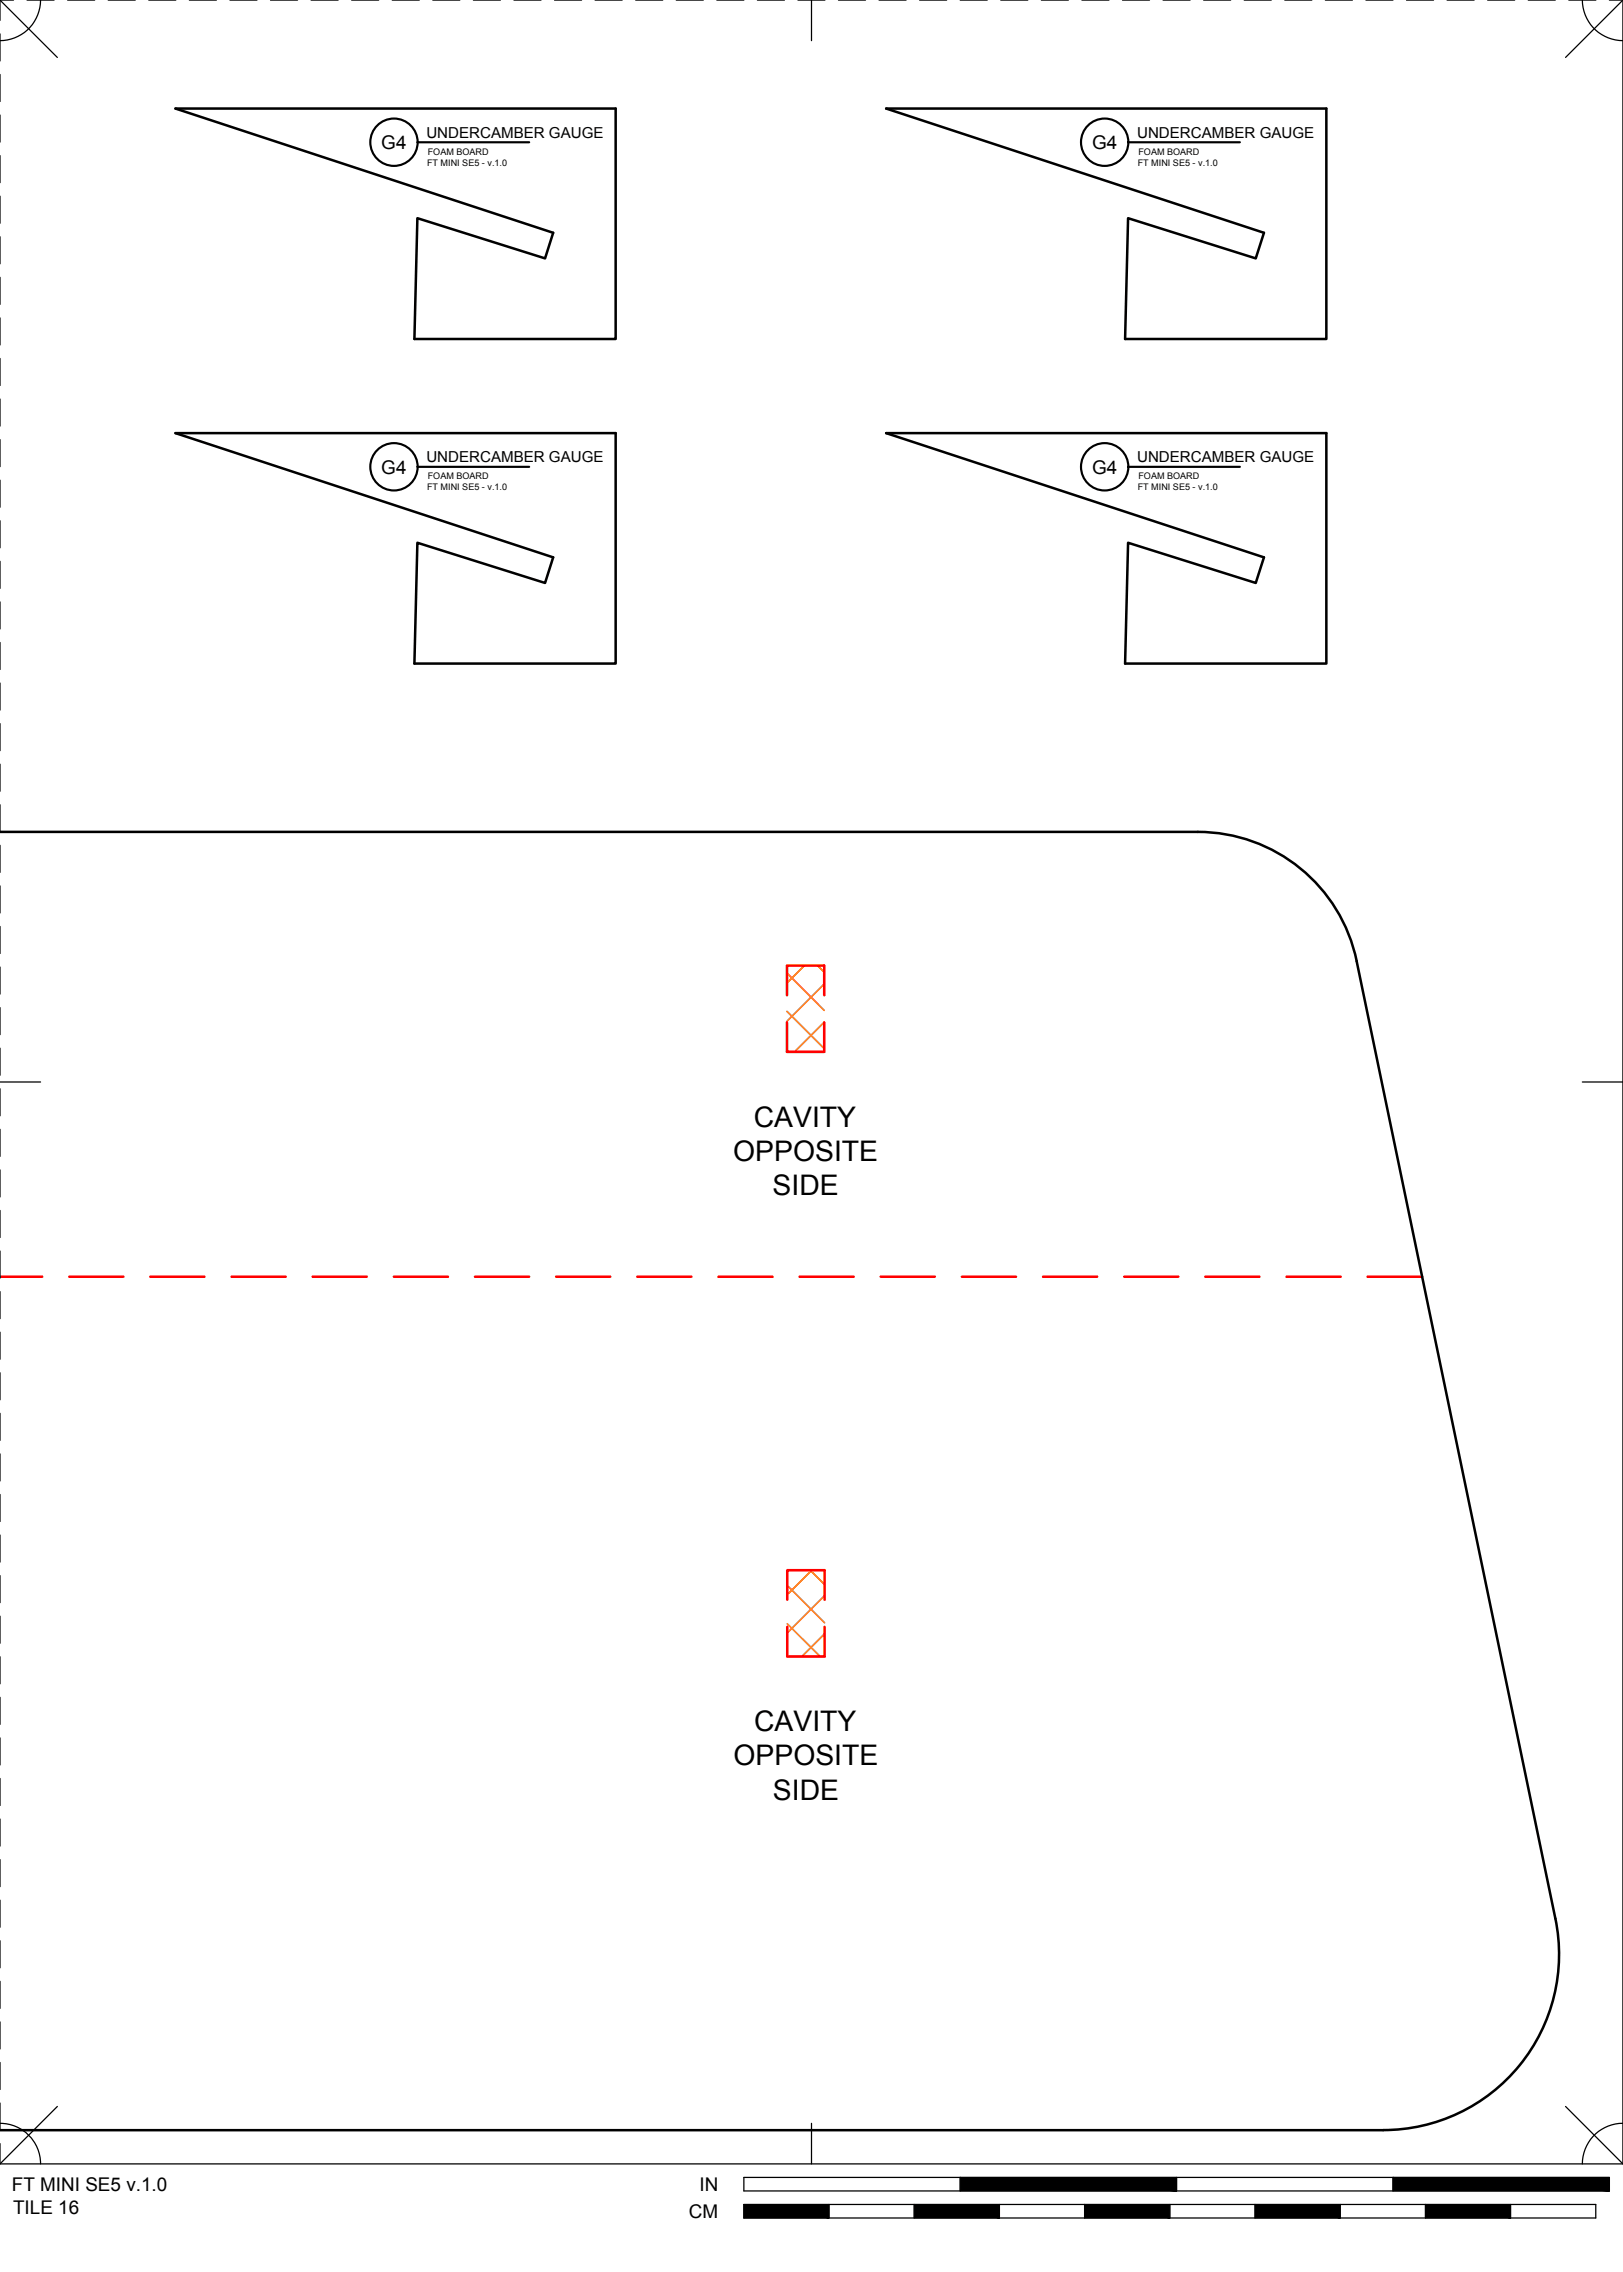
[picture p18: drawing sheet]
<svg xmlns="http://www.w3.org/2000/svg" width="190mm" height="267mm" viewBox="0 0 190 267" stroke-linecap="round" stroke-linejoin="round" font-family="sans-serif">
<defs><g id="words">
<g font-size="3.3">
<text x="86.1" y="136.3">OPPOSITE</text>
<text x="88.5" y="132.2">CAVITY</text>
<text x="90.7" y="140.3">SIDE</text>
<text x="88.5" y="203.2">CAVITY</text>
<text x="86.1" y="207.2">OPPOSITE</text>
<text x="90.7" y="211.2">SIDE</text>
</g>
<g font-size="2.2">
<text x="44.8" y="17.5">G4</text>
<text x="128.2" y="17.5">G4</text>
<text x="44.8" y="55.6">G4</text>
<text x="128.2" y="55.6">G4</text>
<text x="1.4" y="257.2">FT MINI SE5 v.1.0</text>
<text x="82.1" y="257.2">IN</text>
<text x="1.5" y="259.9">TILE 16</text>
<text x="80.8" y="260.4">CM</text>
</g>
<g font-size="1.8">
<text x="50" y="16.2">UNDERCAMBER GAUGE</text>
<text x="133.5" y="16.2">UNDERCAMBER GAUGE</text>
<text x="50" y="54.3">UNDERCAMBER GAUGE</text>
<text x="133.5" y="54.3">UNDERCAMBER GAUGE</text>
</g>
<g font-size="1.1">
<text x="50.1" y="19.5">FT MINI SE5 - v.1.0</text>
<text x="50.2" y="18.2">FOAM BOARD</text>
<text x="133.5" y="19.5">FT MINI SE5 - v.1.0</text>
<text x="133.6" y="18.2">FOAM BOARD</text>
<text x="50.1" y="57.6">FT MINI SE5 - v.1.0</text>
<text x="50.2" y="56.3">FOAM BOARD</text>
<text x="133.5" y="57.6">FT MINI SE5 - v.1.0</text>
<text x="133.6" y="56.3">FOAM BOARD</text>
</g>
</g></defs>
<!-- layer: 01 CUT -->
<path d="M20.6 12.7h51.7v27.1h-23.7l.4-14.2 15 4.7 .9-3zM104 12.7h51.7v27.1h-23.6l.3-14.2 15 4.7 1-3zM20.6 50.8h51.7v27.1h-23.7l.4-14.2 15 4.7 .9-3zM104 50.8h51.7v27.1h-23.6l.3-14.2 15 4.7 1-3zM0 97.7h140.6a19 19 0 0 1 18.6 15.1l23.4 112.4M182.6 225.2a20.6 20.6 0 0 1-20.2 24.8l-162.4 .1" fill="none" stroke="#000" stroke-width=".3"/>
<!-- layer: 02 SCORE -->
<g fill="none" stroke="#f00" stroke-width=".3">
<path d="M92.4 116.8v-3.5h4.3v3.5M92.4 120v3.5h4.3v-3.5M0 149.9h5M8.1 149.9h6.4M17.7 149.9h6.3M27.2 149.9h6.3M36.7 149.9h6.4M46.2 149.9h6.4M55.8 149.9h6.3M65.3 149.9h6.3M74.8 149.9h6.4M84.3 149.9h6.4"/>
<path d="M93.9 149.9h6.3M103.4 149.9h6.3M112.9 149.9h6.4M122.4 149.9h6.4M132 149.9h6.3M141.5 149.9h6.3M151 149.9h6.4M160.5 149.9h6.4M92.4 187.8v-3.5h4.4v3.5M92.4 191v3.4h4.4v-3.4"/>
</g>
<!-- layer: 06 CAVITY -->
<g fill="none" stroke="#ff7f00" stroke-width=".2">
<path d="M92.4 118.7l4.3 4.4M92.4 114.2l4.3 4.4M94.4 113.3l-2 2.1M96 113.3l.7 .8M96.7 115.5l-4.3 4.4M96.7 120l-3.4 3.5M92.4 123.2l.2 .3M92.4 190.6l3.9 3.8M92.4 186.1l4.4 4.4M95.1 184.3l1.7 1.7M95.3 184.3l-2.9 2.9M96.8 187.3l-4.4 4.4"/>
<path d="M96.8 191.8l-2.7 2.6"/>
</g>
<!-- layer: 23 NOTES -->
<g fill="none" stroke="#000" stroke-width=".25">
<path d="M49 16.7h13.1M132.4 16.7h13.1M49 54.8h13.1M132.4 54.8h13.1"/>
<circle cx="46.2" cy="16.7" r="2.78"/>
<circle cx="129.7" cy="16.7" r="2.78"/>
<circle cx="46.2" cy="54.8" r="2.78"/>
<circle cx="129.7" cy="54.8" r="2.78"/>
</g>
<!-- layer: 22 TILED -->
<g fill="#000" stroke="#000" stroke-width=".12">
<path d="M87.3 258.8l10 1.6v-1.6zM87.3 258.8l10 1.6h-10z"/>
<path d="M107.3 258.8l10 1.6v-1.6zM107.3 258.8l10 1.6h-10z"/>
<path d="M127.3 258.8l10 1.6v-1.6zM127.3 258.8l10 1.6h-10z"/>
<path d="M112.7 255.6l25.4 1.6v-1.6zM112.7 255.6l25.4 1.6h-25.4z"/>
<path d="M147.3 258.8l10 1.6v-1.6zM147.3 258.8l10 1.6h-10z"/>
<path d="M167.3 258.8l10 1.6v-1.6zM167.3 258.8l10 1.6h-10z"/>
<path d="M163.5 255.6l25.4 1.6v-1.6zM163.5 255.6l25.4 1.6h-25.4z"/>
</g>
<g fill="none" stroke="#000" stroke-width=".15">
<path d="M0 0h1.6M0 0v2.4M0 4v3.2M0 8.7v3.2M0 13.5v3.2M0 18.3v3.1M0 0l6.7 6.7M3.2 0h3.1M4.8 0a4.8 4.8 0 0 1-4.8 4.8M7.9 0h3.2M12.7 0h3.2M17.5 0h3.1"/>
<path d="M22.2 0h3.2M27 0h3.2M31.7 0h3.2M36.5 0h3.2M41.3 0h3.1M46 0h3.2M50.8 0h3.2M55.6 0h3.1M60.3 0h3.2M65.1 0h3.2M69.8 0h3.2M74.6 0h3.2"/>
<path d="M79.4 0h3.1M84.1 0h3.2M88.9 0h3.2M93.7 0h3.1M95.2 0v4.8M98.4 0h3.2M103.2 0h3.2M107.9 0h3.2M112.7 0h3.2M117.5 0h3.1M122.2 0h3.2M127 0h3.2"/>
<path d="M131.8 0h3.1M136.5 0h3.2M141.3 0h3.2M146 0h3.2M150.8 0h3.2M155.6 0h3.1M160.3 0h3.2M165.1 0h3.2M169.9 0h3.1M174.6 0h3.2M179.4 0h3.2M184.1 0h3.2"/>
<path d="M185.7 0a4.8 4.8 0 0 0 4.8 4.8M188.9 0h1.6M190.5 0v254M190.5 0l-6.7 6.7M0 23v3.2M0 27.8v3.2M0 32.6v3.1M0 37.3v3.2M0 42.1v3.2M0 46.8v3.2M0 51.6v3.2M0 56.4v3.1"/>
<path d="M0 61.1v3.2M0 65.9v3.2M0 70.7v3.1M0 75.4v3.2M0 80.2v3.2M0 84.9v3.2M0 89.7v3.2M0 94.5v3.1M0 99.2v3.2M0 104v3.2M0 108.8v3.1M0 113.5v3.2"/>
<path d="M0 118.3v3.2M0 127h4.8M0 123v3.2M0 127.8v3.2M0 132.6v3.1M0 137.3v3.2M185.7 127h4.8M0 142.1v3.2M0 146.9v3.1M0 151.6v3.2M0 156.4v3.2M0 161.1v3.2"/>
<path d="M0 165.9v3.2M0 170.7v3.1M0 175.4v3.2M0 180.2v3.2M0 185v3.1M0 189.7v3.2M0 194.5v3.2M0 199.2v3.2M0 204v3.2M0 208.8v3.1M0 213.5v3.2M0 218.3v3.2"/>
<path d="M0 223.1v3.1M0 227.8v3.2M0 232.6v3.2M0 237.3v3.2M0 242.1v3.2M0 246.9v3.1M0 251.6v2.4M0 254h190.5M0 249.2a4.8 4.8 0 0 1 4.8 4.8M6.7 247.3l-6.7 6.7M87.3 255.6h101.6v1.6h-101.6zM87.3 258.8h100v1.6h-100z"/>
<path d="M95.2 249.2v4.8M97.3 258.8v1.6M107.3 258.8v1.6M112.7 255.6v1.6M117.3 258.8v1.6M127.3 258.8v1.6M137.3 258.8v1.6M138.1 255.6v1.6M147.3 258.8v1.6M157.3 258.8v1.6M163.5 255.6v1.6M167.3 258.8v1.6"/>
<path d="M177.3 258.8v1.6M183.8 247.3l6.7 6.7M190.5 249.2a4.8 4.8 0 0 0-4.8 4.8"/>
</g>
<use href="#words"/>
</svg>
